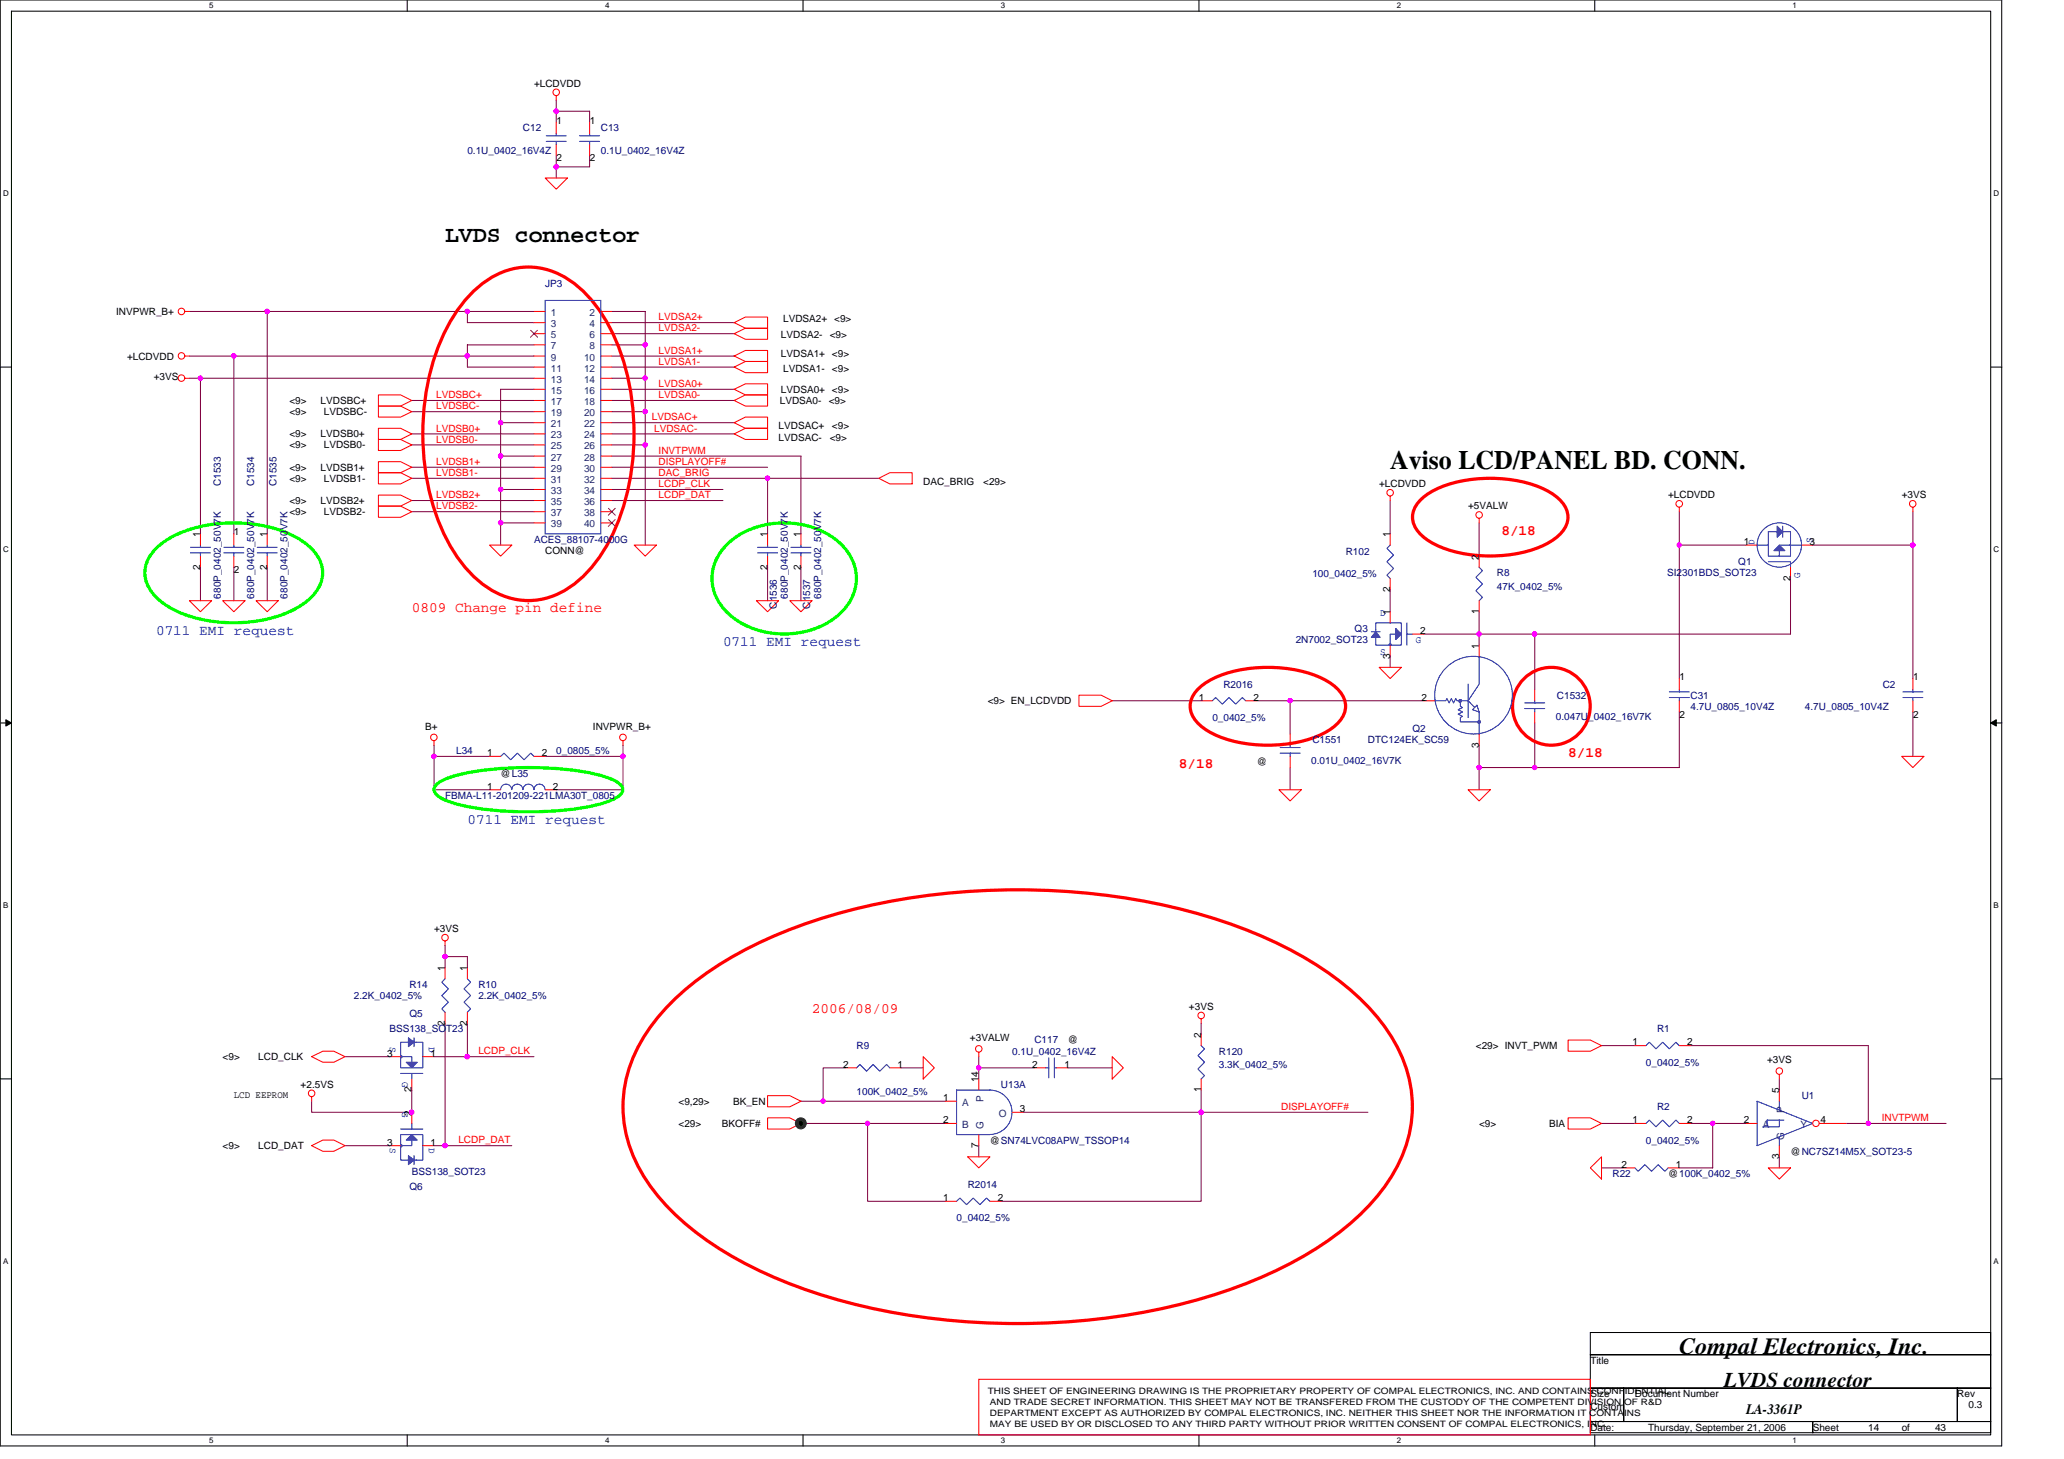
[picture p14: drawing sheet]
<svg xmlns="http://www.w3.org/2000/svg" width="297mm" height="210mm" viewBox="0 0 297 210" stroke-linecap="round" stroke-linejoin="round" font-family="sans-serif">
<defs><g id="words">
<text font-size="3.8" x="200.1" y="67.5">Aviso LCD/PANEL BD. CONN.</text>
<g font-size="3.3">
<text x="64" y="34.8">LVDS connector</text>
<text x="241.7" y="194.7">Compal Electronics, Inc.</text>
</g>
<text font-size="3" x="248.1" y="199.6">LVDS connector</text>
<g font-size="2.1" fill="#f00">
<text x="216.1" y="77">8/18</text>
<text x="59.3" y="88.1">0809 Change pin define</text>
<text x="169.7" y="110.6">8/18</text>
<text x="225.7" y="109">8/18</text>
<text x="116.9" y="145.7">2006/08/09</text>
</g>
<g font-size="2.1" fill="#00f">
<text x="22.5" y="91.3">0711 EMI request</text>
<text x="104.1" y="92.9">0711 EMI request</text>
<text x="67.3" y="118.5">0711 EMI request</text>
</g>
<text font-size="2.1" x="251.3" y="203.5">LA-3361P</text>
<g font-size="1.4">
<text x="76.9" y="12.5">+LCDVDD</text>
<text x="80.1" y="17.8">1</text>
<text x="84.9" y="17.8">1</text>
<text x="80.1" y="23.2">2</text>
<text x="84.9" y="23.2">2</text>
<text x="16.7" y="45.3">INVPWR_B+</text>
<text x="112.7" y="46.3">LVDSA2+ &lt;9&gt;</text>
<text x="18.3" y="51.9">+LCDVDD</text>
<text x="112.4" y="48.7">LVDSA2-</text>
<text x="112.4" y="51.4">LVDSA1+ &lt;9&gt;</text>
<text x="112.7" y="53.5">LVDSA1-</text>
<text x="119.4" y="48.7">&lt;9&gt;</text>
<text x="119.7" y="53.5">&lt;9&gt;</text>
<text x="22.1" y="54.7">+3VS</text>
<text x="41.7" y="58.1">&lt;9&gt;</text>
<text x="41.7" y="59.7">&lt;9&gt;</text>
<text x="46.1" y="58.1">LVDSBC+</text>
<text x="46.6" y="59.7">LVDSBC-</text>
<text x="112.2" y="58.1">LVDSA0-</text>
<text x="112.4" y="56.5">LVDSA0+ &lt;9&gt;</text>
<text x="119.3" y="58.1">&lt;9&gt;</text>
<text x="41.7" y="62.9">&lt;9&gt;</text>
<text x="41.7" y="64.5">&lt;9&gt;</text>
<text x="46.1" y="62.9">LVDSB0+</text>
<text x="46.6" y="64.5">LVDSB0-</text>
<text x="112.1" y="63.4">LVDSAC-</text>
<text x="112.1" y="61.8">LVDSAC+</text>
<text x="119.4" y="63.4">&lt;9&gt;</text>
<text x="119.7" y="61.8">&lt;9&gt;</text>
<text x="41.7" y="67.7">&lt;9&gt;</text>
<text x="41.7" y="69.3">&lt;9&gt;</text>
<text x="46.1" y="67.7">LVDSB1+</text>
<text x="46.6" y="69.3">LVDSB1-</text>
<text x="132.9" y="69.8">DAC_BRIG</text>
<text x="141.5" y="69.8">&lt;29&gt;</text>
<text x="198.5" y="70.1">+LCDVDD</text>
<text x="240.1" y="71.7">+LCDVDD</text>
<text x="273.7" y="71.7">+3VS</text>
<text x="28.8" y="77.3" transform="rotate(-90 28.8 77.3)">1</text>
<text x="33.7" y="77">1</text>
<text x="38.4" y="77.3" transform="rotate(-90 38.4 77.3)">1</text>
<text x="41.7" y="72.5">&lt;9&gt;</text>
<text x="41.7" y="74.1">&lt;9&gt;</text>
<text x="46.1" y="72.5">LVDSB2+</text>
<text x="46.6" y="74.1">LVDSB2-</text>
<text x="110.4" y="77.3" transform="rotate(-90 110.4 77.3)">1</text>
<text x="115.2" y="77.3" transform="rotate(-90 115.2 77.3)">1</text>
<text x="200" y="77.3" transform="rotate(-90 200 77.3)">1</text>
<text x="211.3" y="73.3">+5VALW</text>
<text x="28.8" y="81.9" transform="rotate(-90 28.8 81.9)">2</text>
<text x="33.7" y="82.4">2</text>
<text x="38.4" y="81.9" transform="rotate(-90 38.4 81.9)">2</text>
<text x="78.5" y="79.7">CONN@</text>
<text x="110.4" y="81.9" transform="rotate(-90 110.4 81.9)">2</text>
<text x="115.2" y="81.9" transform="rotate(-90 115.2 81.9)">2</text>
<text x="212.8" y="80.5" transform="rotate(-90 212.8 80.5)">2</text>
<text x="250.9" y="78.4">1</text>
<text x="257.7" y="83.5" transform="rotate(-90 257.7 83.5)">2</text>
<text x="260.4" y="78.4">3</text>
<text x="200" y="88.5" transform="rotate(-90 200 88.5)">1</text>
<text x="200" y="85.2" transform="rotate(-90 200 85.2)">2</text>
<text x="212.8" y="88.3" transform="rotate(-90 212.8 88.3)">1</text>
<text x="200" y="94.7" transform="rotate(-90 200 94.7)">3</text>
<text x="204.4" y="91.2">2</text>
<text x="212.8" y="93.3" transform="rotate(-90 212.8 93.3)">1</text>
<text x="142.2" y="101.3">&lt;9&gt; EN_LCDVDD</text>
<text x="172.5" y="100.8">1</text>
<text x="180.4" y="100.8">2</text>
<text x="204.6" y="100.8">2</text>
<text x="241.7" y="97.8">1</text>
<text x="275.3" y="97.8">1</text>
<text x="61.2" y="105">B+</text>
<text x="85.3" y="105">INVPWR_B+</text>
<text x="212.8" y="107.5" transform="rotate(-90 212.8 107.5)">3</text>
<text x="241.7" y="103.2">2</text>
<text x="275.3" y="103.2">2</text>
<text x="70.1" y="113.6">1</text>
<text x="70.1" y="108.8">1</text>
<text x="72" y="111.7">@L35</text>
<text x="78" y="108.8">2</text>
<text x="79.6" y="113.6">2</text>
<text x="180.9" y="110.1">@</text>
<text x="62.5" y="134.1">+3VS</text>
<text x="64" y="139.7" transform="rotate(-90 64 139.7)">1</text>
<text x="67.2" y="139.7" transform="rotate(-90 67.2 139.7)">1</text>
<text x="64" y="147.6" transform="rotate(-90 64 147.6)">2</text>
<text x="67.2" y="147.6" transform="rotate(-90 67.2 147.6)">2</text>
<text x="139.6" y="149.8">+3VALW</text>
<text x="171.1" y="145.3">+3VS</text>
<text x="172.8" y="149.3" transform="rotate(-90 172.8 149.3)">2</text>
<text x="32" y="152.5">&lt;9&gt;</text>
<text x="37.2" y="152.5">LCD_CLK</text>
<text x="55.7" y="152">3</text>
<text x="62" y="152">1</text>
<text x="121.3" y="153.6">2</text>
<text x="129.2" y="153.6">1</text>
<text x="140.8" y="155.7" transform="rotate(-90 140.8 155.7)">14</text>
<text x="148.5" y="153.6">2</text>
<text x="153.2" y="153.6">1</text>
<text x="153.7" y="150.1">@</text>
<text x="212.4" y="150.9">&lt;29&gt; INVT_PWM</text>
<text x="234.9" y="150.4">1</text>
<text x="242.8" y="150.4">2</text>
<text x="254.3" y="153">+3VS</text>
<text x="33.7" y="158">LCD EEPROM</text>
<text x="43.3" y="156.5">+2.5VS</text>
<text x="59.2" y="160.5" transform="rotate(-90 59.2 160.5)">2</text>
<text x="59.2" y="157.2" transform="rotate(-90 59.2 157.2)">2</text>
<text x="97.7" y="158.9">&lt;9,29&gt;</text>
<text x="105.5" y="158.9">BK_EN</text>
<text x="135.7" y="158.4">1</text>
<text x="135.7" y="161.6">2</text>
<text x="146.8" y="160">3</text>
<text x="172.8" y="157.2" transform="rotate(-90 172.8 157.2)">1</text>
<text x="234.9" y="161.6">1</text>
<text x="242.8" y="161.6">2</text>
<text x="250.9" y="161.6">2</text>
<text x="256" y="157.3" transform="rotate(-90 256 157.3)">5</text>
<text x="262" y="161.6">4</text>
<text x="32" y="165.3">&lt;9&gt;</text>
<text x="37.2" y="165.3">LCD_DAT</text>
<text x="55.7" y="164.8">3</text>
<text x="62" y="164.8">1</text>
<text x="97.7" y="162.1">&lt;29&gt;</text>
<text x="103.9" y="162.1">BKOFF#</text>
<text x="140.8" y="165.2" transform="rotate(-90 140.8 165.2)">7</text>
<text x="142.5" y="164.5">@SN74LVC08APW_TSSOP14</text>
<text x="212.9" y="162.1">&lt;9&gt;</text>
<text x="222.9" y="162.1">BIA</text>
<text x="233.4" y="168">2</text>
<text x="241.2" y="168">1</text>
<text x="256" y="166.8" transform="rotate(-90 256 166.8)">3</text>
<text x="257.7" y="166.1">@NC7SZ14M5X_SOT23-5</text>
<text x="135.7" y="172.8">1</text>
<text x="143.6" y="172.8">2</text>
<text x="240.1" y="169.3">@100K_0402_5%</text>
<text x="228.9" y="196.2">Title</text>
<text x="228.9" y="201">Size</text>
<text x="228.9" y="202.9">Custom</text>
<text x="235.3" y="201">Document Number</text>
<text x="281.7" y="201">Rev</text>
<text x="283.3" y="202.6">0.3</text>
<text x="228.9" y="205.8">Date:</text>
<text x="237.2" y="205.8">Thursday, September 21, 2006</text>
<text x="260.9" y="205.8">Sheet</text>
<text x="268.9" y="205.8">14</text>
<text x="273.7" y="205.8">of</text>
<text x="278.5" y="205.8">43</text>
</g>
<g font-size="1.4" fill="#000080">
<text x="67.3" y="22.1">0.1U_0402_16V4Z</text>
<text x="75.3" y="18.9">C12</text>
<text x="86.5" y="18.9">C13</text>
<text x="86.5" y="22.1">0.1U_0402_16V4Z</text>
<text x="78.5" y="41.3">JP3</text>
<text x="31.8" y="69.9" transform="rotate(-90 31.8 69.9)">C1533</text>
<text x="36.6" y="69.9" transform="rotate(-90 36.6 69.9)">C1534</text>
<text x="39.8" y="69.9" transform="rotate(-90 39.8 69.9)">C1535</text>
<text x="76.9" y="78.1">ACES_88107-4000G</text>
<text x="188.9" y="83.1">100_0402_5%</text>
<text x="193.7" y="79.9">R102</text>
<text x="215.4" y="82.9">R8</text>
<text x="239.9" y="82.9">SI2301BDS_SOT23</text>
<text x="250.2" y="81.3">Q1</text>
<text x="31.8" y="86.1" transform="rotate(-90 31.8 86.1)">680P_0402_50V7K</text>
<text x="36.6" y="86.1" transform="rotate(-90 36.6 86.1)">680P_0402_50V7K</text>
<text x="41.4" y="86.1" transform="rotate(-90 41.4 86.1)">680P_0402_50V7K</text>
<text x="111.8" y="87.5" transform="rotate(-90 111.8 87.5)">C1536</text>
<text x="113.4" y="86.1" transform="rotate(-90 113.4 86.1)">680P_0402_50V7K</text>
<text x="116.6" y="87.5" transform="rotate(-90 116.6 87.5)">C1537</text>
<text x="118.2" y="86.1" transform="rotate(-90 118.2 86.1)">680P_0402_50V7K</text>
<text x="215.4" y="84.8">47K_0402_5%</text>
<text x="186.5" y="92.5">2N7002_SOT23</text>
<text x="194.9" y="90.9">Q3</text>
<text x="176.1" y="98.9">R2016</text>
<text x="224.1" y="100.5">C1532</text>
<text x="243.3" y="100.5">C31</text>
<text x="271" y="98.9">C2</text>
<text x="174.5" y="103.7">0_0402_5%</text>
<text x="188.9" y="106.9">C1551</text>
<text x="196.9" y="106.9">DTC124EK_SC59</text>
<text x="203.3" y="105.3">Q2</text>
<text x="223.9" y="103.5">0.047U_0402_16V7K</text>
<text x="243.3" y="102.1">4.7U_0805_10V4Z</text>
<text x="259.8" y="102.1">4.7U_0805_10V4Z</text>
<text x="65.7" y="108.5">L34</text>
<text x="80" y="108.5">0_0805_5%</text>
<text x="188.7" y="110">0.01U_0402_16V7K</text>
<text x="64" y="114.9">FBMA-L11-201209-221LMA30T_0805</text>
<text x="50.9" y="143.7">2.2K_0402_5%</text>
<text x="58.9" y="142.1">R14</text>
<text x="68.9" y="142.1">R10</text>
<text x="68.9" y="143.7">2.2K_0402_5%</text>
<text x="56" y="148.5">BSS138_SOT23</text>
<text x="58.9" y="146.3">Q5</text>
<text x="238.5" y="148.5">R1</text>
<text x="123.3" y="150.9">R9</text>
<text x="145.7" y="151.7">0.1U_0402_16V4Z</text>
<text x="148.9" y="150.1">C117</text>
<text x="175.4" y="151.7">R120</text>
<text x="175.4" y="153.6">3.3K_0402_5%</text>
<text x="236.9" y="153.3">0_0402_5%</text>
<text x="123.3" y="157.5">100K_0402_5%</text>
<text x="144.1" y="156.5">U13A</text>
<text x="238.5" y="159.7">R2</text>
<text x="259.3" y="158.1">U1</text>
<text x="236.9" y="164.5">0_0402_5%</text>
<text x="58.9" y="171.2">Q6</text>
<text x="59.3" y="169">BSS138_SOT23</text>
<text x="139.3" y="170.9">R2014</text>
<text x="232.1" y="169.3">R22</text>
<text x="137.7" y="175.7">0_0402_5%</text>
</g>
<g font-size="1.4" fill="#004080">
<text x="79.3" y="45.5">1</text>
<text x="79.3" y="47.1">3</text>
<text x="84.9" y="45.5">2</text>
<text x="84.9" y="47.1">4</text>
<text x="79.3" y="48.7">5</text>
<text x="79.3" y="50.3">7</text>
<text x="79.3" y="51.9">9</text>
<text x="79.3" y="53.5">11</text>
<text x="84" y="51.9">10</text>
<text x="84" y="53.5">12</text>
<text x="84.9" y="48.7">6</text>
<text x="84.9" y="50.3">8</text>
<text x="79.3" y="55.1">13</text>
<text x="79.3" y="56.7">15</text>
<text x="79.3" y="58.3">17</text>
<text x="79.3" y="59.9">19</text>
<text x="84" y="55.1">14</text>
<text x="84" y="56.7">16</text>
<text x="84" y="58.3">18</text>
<text x="84" y="59.9">20</text>
<text x="79.3" y="61.5">21</text>
<text x="79.3" y="63.1">23</text>
<text x="79.3" y="64.7">25</text>
<text x="84" y="61.5">22</text>
<text x="84" y="63.1">24</text>
<text x="84" y="64.7">26</text>
<text x="79.3" y="66.3">27</text>
<text x="79.3" y="67.9">29</text>
<text x="79.3" y="69.5">31</text>
<text x="79.3" y="71.1">33</text>
<text x="84" y="66.3">28</text>
<text x="84" y="67.9">30</text>
<text x="84" y="69.5">32</text>
<text x="84" y="71.1">34</text>
<text x="79.3" y="72.7">35</text>
<text x="79.3" y="74.3">37</text>
<text x="79.3" y="75.9">39</text>
<text x="84" y="72.7">36</text>
<text x="84" y="74.3">38</text>
<text x="84" y="75.9">40</text>
<text x="138.5" y="159.1">A</text>
<text x="141.5" y="158.6" transform="rotate(-90 141.5 158.6)">P</text>
<text x="143.7" y="160.7">O</text>
<text x="256.7" y="160.2" transform="rotate(-90 256.7 160.2)">P</text>
<text x="138.5" y="162.3">B</text>
<text x="141.5" y="162.4" transform="rotate(-90 141.5 162.4)">G</text>
<text x="253.7" y="162.3">A</text>
<text x="256.7" y="164" transform="rotate(-90 256.7 164)">G</text>
<text x="259.1" y="162.3">Y</text>
</g>
<g font-size="1.4" fill="#f00">
<text x="94.8" y="47.7">LVDSA2-</text>
<text x="94.8" y="46.1">LVDSA2+</text>
<text x="94.8" y="52.5">LVDSA1-</text>
<text x="94.8" y="50.9">LVDSA1+</text>
<text x="62.8" y="58.9">LVDSBC-</text>
<text x="62.8" y="57.3">LVDSBC+</text>
<text x="94.8" y="57.3">LVDSA0-</text>
<text x="94.8" y="55.7">LVDSA0+</text>
<text x="62.8" y="63.7">LVDSB0-</text>
<text x="62.8" y="62.1">LVDSB0+</text>
<text x="93.8" y="60.5">LVDSAC+</text>
<text x="94.1" y="62.1">LVDSAC-</text>
<text x="94.8" y="65.3">INVTPWM</text>
<text x="62.8" y="68.5">LVDSB1-</text>
<text x="62.8" y="66.9">LVDSB1+</text>
<text x="62.8" y="71.7">LVDSB2+</text>
<text x="94.8" y="70.1">LCDP_CLK</text>
<text x="94.8" y="71.7">LCDP_DAT</text>
<text x="94.8" y="66.9">DISPLAYOFF#</text>
<text x="94.8" y="68.5">DAC_BRIG</text>
<text x="62.8" y="73.3">LVDSB2-</text>
<text x="68.9" y="151.7">LCDP_CLK</text>
<text x="184.4" y="159.7">DISPLAYOFF#</text>
<text x="270.8" y="161.3">INVTPWM</text>
<text x="66" y="164.5">LCDP_DAT</text>
</g>
<g font-size="1.4" fill="#00f">
<text x="252.5" y="78.4" transform="rotate(-90 252.5 78.4)">D</text>
<text x="259.1" y="83.2" transform="rotate(-90 259.1 83.2)">G</text>
<text x="260.8" y="78.1" transform="rotate(-90 260.8 78.1)">S</text>
<text x="198.6" y="88.7">D</text>
<text x="198.6" y="94.3">S</text>
<text x="203.7" y="92.5">G</text>
<text x="56.1" y="150.6" transform="rotate(90 56.1 150.6)">S</text>
<text x="57.9" y="155.7" transform="rotate(90 57.9 155.7)">G</text>
<text x="61.7" y="150.6" transform="rotate(90 61.7 150.6)">D</text>
<text x="57.9" y="160" transform="rotate(90 57.9 160)">G</text>
<text x="56.1" y="165.1" transform="rotate(90 56.1 165.1)">S</text>
<text x="61.7" y="165.1" transform="rotate(90 61.7 165.1)">D</text>
</g>
<g font-size="1.3">
<text x="142.2" y="200.5">THIS SHEET OF ENGINEERING DRAWING IS THE PROPRIETARY PROPERTY OF COMPAL ELECTRONICS, INC. AND CONTAINS CONFIDENTIAL</text>
<text x="142.5" y="202.1">AND TRADE SECRET INFORMATION. THIS SHEET MAY NOT BE TRANSFERED FROM THE CUSTODY OF THE COMPETENT DIVISION OF R&amp;D</text>
<text x="142.5" y="203.7">DEPARTMENT EXCEPT AS AUTHORIZED BY COMPAL ELECTRONICS, INC. NEITHER THIS SHEET NOR THE INFORMATION IT CONTAINS</text>
<text x="142.5" y="205.3">MAY BE USED BY OR DISCLOSED TO ANY THIRD PARTY WITHOUT PRIOR WRITTEN CONSENT OF COMPAL ELECTRONICS, INC.</text>
</g>
<g font-size="1.1">
<text x="30.1" y="1.2">5</text>
<text x="87.1" y="1.2">4</text>
<text x="144" y="1.2">3</text>
<text x="201" y="1.2">2</text>
<text x="258" y="1.2">1</text>
<text x=".4" y="28.2">D</text>
<text x="286.9" y="28.2">D</text>
<text x=".4" y="79.4">C</text>
<text x="286.9" y="79.4">C</text>
<text x=".4" y="130.6">B</text>
<text x="286.9" y="130.6">B</text>
<text x=".4" y="181.8">A</text>
<text x="286.9" y="181.8">A</text>
<text x="30.1" y="207.6">5</text>
<text x="87.1" y="207.6">4</text>
<text x="144" y="207.6">3</text>
<text x="201" y="207.6">2</text>
<text x="258" y="207.6">1</text>
</g>
</g></defs>
<path d="M0 0h288.1v208h-288.1zM1.6 1.6h284.9v204.8h-284.9z" fill="none" stroke="#000" stroke-width=".15"/>
<g fill="#fff">
<path d="M30.1 .2h.6v1.2h-.6z"/>
<path d="M30.1 206.6h.6v1.3h-.6z"/>
</g>
<path d="M58.6 0v1.6M58.6 206.4v1.6" fill="none" stroke="#000" stroke-width=".15"/>
<g fill="#fff">
<path d="M87.1 .2h.6v1.2h-.6z"/>
<path d="M87.1 206.6h.6v1.3h-.6z"/>
</g>
<path d="M115.6 0v1.6M115.6 206.4v1.6" fill="none" stroke="#000" stroke-width=".15"/>
<g fill="#fff">
<path d="M144 .2h.6v1.2h-.6z"/>
<path d="M144 206.6h.6v1.3h-.6z"/>
</g>
<path d="M172.5 0v1.6M172.5 206.4v1.6" fill="none" stroke="#000" stroke-width=".15"/>
<g fill="#fff">
<path d="M201 .2h.6v1.2h-.6z"/>
<path d="M201 206.6h.6v1.3h-.6z"/>
</g>
<path d="M229.5 0v1.6M229.5 206.4v1.6" fill="none" stroke="#000" stroke-width=".15"/>
<g fill="#fff">
<path d="M258 .2h.6v1.2h-.6z"/>
<path d="M258 206.6h.6v1.3h-.6z"/>
<path d="M.4 27.2h.8v1.3h-.8z"/>
<path d="M286.9 27.2h.8v1.3h-.8z"/>
<path d="M.4 78.4h.8v1.3h-.8z"/>
<path d="M286.9 78.4h.8v1.3h-.8z"/>
</g>
<path d="M0 52.8h1.6M286.5 52.8h1.6" fill="none" stroke="#000" stroke-width=".15"/>
<g fill="#fff">
<path d="M.4 129.6h.8v1.3h-.8z"/>
<path d="M286.9 129.6h.7v1.3h-.7z"/>
</g>
<path d="M0 104h1.6M286.5 104h1.6" fill="none" stroke="#000" stroke-width=".15"/>
<path d="M.8 103.5l.8 .5-.8 .5zM286.5 104l.8-.5v1z" fill="#000" stroke="#000" stroke-width=".14"/>
<g fill="#fff">
<path d="M.4 180.8h.8v1.3h-.8z"/>
<path d="M286.9 180.8h.7v1.3h-.7z"/>
</g>
<path d="M0 155.2h1.6M286.5 155.2h1.6M228.9 191.7h57.6v3.2h-57.6zM228.9 194.9h57.6v4.8h-57.6zM228.9 199.7h4.8v4.8h-4.8zM233.7 199.7h48v4.8h-48zM281.7 199.7h4.8v4.8h-4.8zM228.9 204.5h32v1.6h-32zM260.9 204.5h25.6v1.6h-25.6z" fill="none" stroke="#000" stroke-width=".15"/>
<g fill="none" stroke="#800040" stroke-width=".15">
<path d="M80 16h4.9v1.6M80 14.4v3.2M80 22.4v3.2M84.9 22.4v1.6h-4.9M27.3 44.8h49.6M27.3 51.2h49.6M27.3 54.4h49.6M28.8 54.4v22.4M33.7 51.2v25.6M38.5 44.8v32M59.3 57.6h17.6M59.3 59.2h17.6"/>
<path d="M67.3 44.8v1.6h9.6M76.9 56h-4.9v4.8h4.9M76.9 49.6h-9.6v3.2h9.6M88.1 44.8h4.8v33.6M88.1 51.2h17.6M88.1 54.4h4.8M88.1 56h17.6M88.1 46.4h17.6M88.1 49.6h4.8M88.1 52.8h17.6M88.1 48h17.6M88.1 57.6h17.6"/>
<path d="M88.1 59.2h4.8M59.3 62.4h17.6M59.3 72h17.6M59.3 64h17.6M59.3 68.8h17.6M59.3 67.2h17.6M59.3 73.6h17.6M72 60.8v17.6M72 70.4h4.9M72 75.2h4.9M72 65.6h4.9M88.1 70.4h16"/>
<path d="M88.1 65.6h27.2v11.2M88.1 62.4h17.6M88.1 60.8h17.6M88.1 72h16M88.1 64h4.8M88.1 68.8h38.4M88.1 67.2h22.4M110.5 68.8v8M200.1 72v4.8M212.9 75.2v4.8M241.7 78.4h9.6M241.7 73.6v24"/>
<path d="M260.9 78.4h14.4M275.3 73.6v24M28.8 81.6v4.8M33.7 81.6v4.8M38.5 81.6v4.8M110.5 81.6v4.8M115.3 81.6v4.8M200.1 84.8v3.2M200.1 94.4v1.6M204.9 91.2h16v8M212.9 88v4.8M257.7 83.2v8h-36.8"/>
<path d="M62.5 107.2v6.4h8M62.5 108.8h8M78.5 108.8h11.2v4.8h-9.7M89.7 107.2v1.6M160.1 100.8h12.8M180.9 100.8h24M185.7 100.8v4.8M185.7 110.4v3.2M212.9 107.2v6.4M220.9 104v6.4M241.7 102.4v8h-28.8M275.3 102.4v6.4"/>
<path d="M64 136v3.2M64 137.6h3.3v1.6M49.7 152h6.3M59.3 156.8v3.2h-14.5v-1.6M62.5 152h14.4M64 147.2v17.6M67.3 147.2v4.8M115.3 158.4h20.8M121.7 153.6h-3.2v4.8M129.7 153.6h3.2M140.9 152v3.2M140.9 153.6h8"/>
<path d="M153.7 153.6h6.4M172.9 156.8v16h-28.8M172.9 147.2v1.6M230.5 150.4h4.8M243.3 150.4h25.6v11.2M256.1 155.2v1.6M49.7 164.8h6.3M62.5 164.8h11.2M115.3 161.6h20.8M124.9 161.6v11.2h11.2M140.9 164.8v1.6M147.3 160h49.6"/>
<path d="M230.5 161.6h4.8M230.5 168h3.2M243.3 161.6h8M246.5 161.6v6.4h-4.8M256.1 166.4v1.6M265.7 161.6h14.4"/>
</g>
<g fill="#f0f" stroke="#f0f" stroke-width=".15">
<circle cx="59.2" cy="160" r=".32"/>
<circle cx="220.9" cy="91.2" r=".32"/>
<circle cx="62.4" cy="108.8" r=".31"/>
<circle cx="80" cy="24" r=".32"/>
<circle cx="246.5" cy="161.6" r=".31"/>
<circle cx="80" cy="16" r=".32"/>
<circle cx="67.2" cy="152" r=".32"/>
<circle cx="241.7" cy="78.4" r=".31"/>
<circle cx="64.1" cy="164.8" r=".31"/>
<circle cx="89.6" cy="108.8" r=".31"/>
<circle cx="275.3" cy="78.4" r=".31"/>
<circle cx="64.1" cy="137.6" r=".31"/>
<circle cx="212.9" cy="91.2" r=".32"/>
<circle cx="220.9" cy="110.4" r=".31"/>
<circle cx="212.9" cy="110.4" r=".31"/>
<circle cx="268.9" cy="161.6" r=".31"/>
<circle cx="172.8" cy="160" r=".32"/>
<circle cx="38.4" cy="44.8" r=".31"/>
<circle cx="28.8" cy="54.4" r=".31"/>
<circle cx="72.1" cy="65.6" r=".31"/>
<circle cx="72.1" cy="70.4" r=".31"/>
<circle cx="72" cy="75.2" r=".32"/>
<circle cx="67.2" cy="44.8" r=".31"/>
<circle cx="67.2" cy="51.2" r=".32"/>
<circle cx="33.6" cy="51.2" r=".32"/>
<circle cx="72.1" cy="60.8" r=".31"/>
<circle cx="140.8" cy="153.6" r=".31"/>
<circle cx="124.8" cy="161.6" r=".31"/>
<circle cx="92.8" cy="49.6" r=".31"/>
<circle cx="92.8" cy="54.4" r=".31"/>
<circle cx="92.8" cy="64" r=".32"/>
<circle cx="110.5" cy="68.8" r=".31"/>
<circle cx="92.8" cy="59.2" r=".32"/>
<circle cx="118.5" cy="158.4" r=".31"/>
<circle cx="185.7" cy="100.8" r=".31"/>
</g>
<g fill="none" stroke="#f00" stroke-width=".15">
<path d="M80 13.8v.6M80 17.6v1.6M84.9 17.6v1.6M78.5 25.6h3.2l-1.7 1.6zM80 20.8v1.6M84.9 20.8v1.6M26.6 54.4h.7M26.6 44.8h.7M26.6 51.2h.7M54.5 56.8h3.2l1.6 .8-1.6 .8h-3.2zM54.5 58.4h3.2l1.6 .8-1.6 .8h-3.2zM105.7 48l1.6-.8h3.2v1.6h-3.2z"/>
<path d="M105.7 56l1.6-.8h3.2v1.6h-3.2zM105.7 57.6l1.6-.8h3.2v1.6h-3.2zM105.7 52.8l1.6-.8h3.2v1.6h-3.2zM105.7 51.2l1.6-.8h3.2v1.6h-3.2zM105.7 46.4l1.6-.8h3.2v1.6h-3.2zM54.5 61.6h3.2l1.6 .8-1.6 .8h-3.2zM54.5 63.2h3.2l1.6 .8-1.6 .8h-3.2zM54.5 66.4h3.2l1.6 .8-1.6 .8h-3.2zM54.5 68h3.2l1.6 .8-1.6 .8h-3.2zM54.5 71.2h3.2l1.6 .8-1.6 .8h-3.2zM54.5 72.8h3.2l1.6 .8-1.6 .8h-3.2zM70.5 78.4h3.2l-1.7 1.6z"/>
<path d="M91.3 78.4h3.2l-1.6 1.6zM105.7 62.4l1.6-.8h3.2v1.6h-3.2zM105.7 60.8l1.6-.8h3.2v1.6h-3.2zM126.5 68.8l1.6-.8h3.2v1.6h-3.2zM200.1 71.4v.6M200.1 76.8v1.6M212.9 74.6v.6M241.7 73v.6M251.3 78.4h1.6M259.3 78.4h1.6M275.3 73v.6M27.3 86.4h3.2l-1.7 1.6z"/>
<path d="M32 86.4h3.3l-1.6 1.6zM36.8 86.4h3.2l-1.5 1.6zM108.9 86.4h3.2l-1.6 1.6zM113.7 86.4h3.2l-1.6 1.6zM198.5 96h3.2l-1.6 1.6zM200.1 83.2v1.6M220.9 99.2v1.6M257.7 81.6v1.6M62.5 106.6v.6M70.5 113.6h1.5M78.5 113.6h1.5M89.7 106.6v.6"/>
<path d="M155.3 100h3.2l1.6 .8-1.6 .8h-3.2zM184.1 113.6h3.2l-1.6 1.6zM185.7 105.6v1.6M185.7 108.8v1.6M211.3 113.6h3.2l-1.6 1.6zM220.9 102.4v1.6M273.7 108.8h3.2l-1.6 1.6zM64 135.4v.6M64 139.2v1.6M44.8 152l1.7-.8h1.5l1.7 .8-1.7 .8h-1.5zM44.8 157.8v.6M64 145.6v1.6"/>
<path d="M110.5 157.6h3.2l1.6 .8-1.6 .8h-3.2zM132.9 152l1.6 1.6-1.6 1.6zM140.9 151.4v.6M148.9 153.6h1.6M152.1 153.6h1.6M160.1 152l1.6 1.6-1.6 1.6zM172.9 146.6v.6M225.7 149.6h3.2l1.6 .8-1.6 .8h-3.2zM235.3 150.4h1.6M241.7 150.4h1.6M256.1 154.6v.6M44.8 164.8l1.7-.8h1.5l1.7 .8-1.7 .8h-1.5z"/>
<path d="M110.5 160.8h3.2l1.6 .8-1.6 .8h-3.2zM139.3 166.4h3.2l-1.6 1.6zM225.7 160.8h3.2l1.6 .8-1.6 .8h-3.2zM228.9 168l1.6-1.6v3.2zM235.3 161.6h1.6M241.7 161.6h1.6M251.3 161.6h1.6M254.5 168h3.2l-1.6 1.6zM256.1 164.8v1.6M140.9 198.4h88v8h-88z"/>
<circle cx="80" cy="13.3" r=".47"/>
<circle cx="26.1" cy="51.2" r=".47"/>
<circle cx="26.1" cy="54.4" r=".47"/>
<circle cx="26.1" cy="44.8" r=".47"/>
<circle cx="200.1" cy="70.9" r=".47"/>
<circle cx="212.9" cy="74.1" r=".47"/>
<circle cx="241.7" cy="72.5" r=".48"/>
<circle cx="275.3" cy="72.5" r=".47"/>
<circle cx="62.4" cy="106.1" r=".47"/>
<circle cx="89.7" cy="106.1" r=".47"/>
<circle cx="64" cy="134.9" r=".47"/>
<circle cx="44.8" cy="157.3" r=".47"/>
<circle cx="140.9" cy="150.9" r=".47"/>
<circle cx="172.9" cy="146.1" r=".47"/>
<circle cx="256.1" cy="154.1" r=".47"/>
</g>
<circle cx="115.2" cy="161.6" r=".79" fill="#008000" stroke="#008000" stroke-width=".15"/>
<circle cx="115.2" cy="161.6" r=".39" fill="#000" stroke="#008000" stroke-width=".15"/>
<path d="M22.3 79a15.1 15.1 0 0 1 9.7-3.7 19.1 19.1 0 0 1 11.2 2.3 5.9 5.9 0 0 1 3.2 4.8 5.9 5.9 0 0 1-3.2 4.8 20.2 20.2 0 0 1-15.6 1.6 10.9 10.9 0 0 1-5.9-3.8 4.5 4.5 0 0 1 .6-6zM104.3 78.6a12.2 12.2 0 0 1 12.3-2.8 9.1 9.1 0 0 1 6.3 5.4 6.7 6.7 0 0 1-2.3 7.3 12.6 12.6 0 0 1-15.5 0 6.6 6.6 0 0 1-.8-9.9zM62.9 112.8a14 14 0 0 1 6.3-1.9 51.1 51.1 0 0 1 16.5 .5 9 9 0 0 1 3.5 1.4 .98 .98 0 0 1 0 1.6 14.1 14.1 0 0 1-6.3 2 50.6 50.6 0 0 1-16.5-.5 8.9 8.9 0 0 1-3.5-1.5 .98 .98 0 0 1 0-1.6z" fill="none" stroke="#0f0" stroke-width=".47"/>
<g fill="none" stroke="#f00" stroke-width=".47">
<path d="M68.4 41.7a10.6 10.6 0 0 1 11.7-2.4 17.6 17.6 0 0 1 8.4 9.3 35.8 35.8 0 0 1 0 27.6 17.6 17.6 0 0 1-8.4 9.3 10.3 10.3 0 0 1-10.6-1.4 22.1 22.1 0 0 1-7.2-11.4 36.1 36.1 0 0 1 1.3-24.1 21.4 21.4 0 0 1 4.8-6.9zM204.2 72.2a10.8 10.8 0 0 1 5.9-2.9 20.3 20.3 0 0 1 12.3 1.1 5.9 5.9 0 0 1 3.2 3.2 3.4 3.4 0 0 1-1.5 3.6 15.6 15.6 0 0 1-9.6 2.8 15.5 15.5 0 0 1-9.7-2.8 3.3 3.3 0 0 1-.6-5zM172.2 99.4a10.8 10.8 0 0 1 5.9-2.9 20.3 20.3 0 0 1 12.3 1.1 5.9 5.9 0 0 1 3.1 3.2 3.4 3.4 0 0 1-1.4 3.6 15.5 15.5 0 0 1-9.6 2.8 15.5 15.5 0 0 1-9.7-2.8 3.3 3.3 0 0 1-.6-5zM97.4 143.5a54 54 0 0 1 20.4-11.2 98.7 98.7 0 0 1 57.3 0 54.1 54.1 0 0 1 20.4 11.2 23.9 23.9 0 0 1 7.2 11.5 18.9 18.9 0 0 1-3.9 16.4 40.3 40.3 0 0 1-14.8 11.2 85.7 85.7 0 0 1-33.7 7.7 93.9 93.9 0 0 1-35.6-5.2 52.3 52.3 0 0 1-17.3-10.1 23.9 23.9 0 0 1-7.2-11.6 18.9 18.9 0 0 1 3.9-16.3l1.6-1.9z"/>
<circle cx="223.3" cy="101.6" r="5.6"/>
</g>
<g fill="none" stroke="#00f" stroke-width=".15">
<path d="M78.6 19.5h2.9M80 19.2v.3M83.4 19.5h2.9M84.9 19.2v.3M78.6 20.3h2.9M80 20.3v.5M83.4 20.3h2.9M84.9 20.3v.5M200.1 78.4l-.5 .5 1 1-1 .9 1 1-1 .9 .5 .5M252.9 78.4h1.6M254.5 78.4v1.6h3.2v-1.6h-1.6M255.8 76.5h-1.3v1.9"/>
<path d="M256.1 79.2v.8M256.6 75.7v1.6M256.6 76.5h1.1v1.9M257.5 78.4h1.8M254.5 80.8h3.2v.8M72 113.6a.79 .79 0 0 1 .8-.8 .79 .79 0 0 1 .8 .8 .8 .8 0 0 1 .8-.8 .8 .8 0 0 1 .8 .8M75.3 113.6a.78 .78 0 0 1 .7-.8 .78 .78 0 0 1 .8 .8M76.9 113.6a.79 .79 0 0 1 .7-.8 .79 .79 0 0 1 .8 .8M184.2 108.4h2.9M184.2 107.5h2.9M185.7 107.2v.3M185.7 108.4v.4"/>
<path d="M219.4 101.9h2.9M219.4 101.1h2.9M220.9 100.8v.3M220.9 101.9v.5M64 140.8l-.4 .5 .9 1-.9 .9 .9 1-.9 .9 .4 .5M150.5 153.6h.4M150.9 152.2v2.9M151.7 153.6h.4M151.7 152.2v2.9M236.9 150.4l.5-.5 .9 1 1-1 .9 1 1-1 .5 .5M252.9 158.4l8 3.2-8 3.2zM256.1 158.4v1.3"/>
<path d="M236.9 161.6l.5-.5 .9 1 1-1 .9 1 1-1 .5 .5M256.1 161.1v1h-2.4M256.1 163.6v1.2M256.7 161.1h-2.4v.8"/>
<circle cx="256.1" cy="78.4" r="3.2"/>
</g>
<g fill="#00f" stroke="#00f" stroke-width=".15">
<path d="M256.1 78.4l.8 .8h-1.6z" fill-rule="evenodd"/>
<path d="M255.8 75.7l.8 .8-.8 .8z" fill-rule="evenodd"/>
</g>
<circle cx="261.3" cy="161.6" r=".46" fill="#fff" stroke="#f00" stroke-width=".15"/>
<g fill="none" stroke="#f00" stroke-width=".15">
<path d="M76.9 44.8h1.6M76.9 46.4h1.6M76.9 48h1.6M76.9 49.6h1.6M76.9 51.2h1.6M76.9 52.8h1.6M76.9 54.4h1.6M76.9 56h1.6M76.9 57.6h1.6M76.9 59.2h1.6M86.5 44.8h1.6M86.5 46.4h1.6"/>
<path d="M86.5 48h1.6M86.5 49.6h1.6M86.5 51.2h1.6M86.5 52.8h1.6M86.5 54.4h1.6M86.5 56h1.6M86.5 57.6h1.6M86.5 59.2h1.6M28.8 76.8v1.6M33.7 76.8v1.6M38.5 76.8v1.6M76.9 60.8h1.6"/>
<path d="M76.9 62.4h1.6M76.9 64h1.6M76.9 65.6h1.6M76.9 67.2h1.6M76.9 68.8h1.6M76.9 70.4h1.6M76.9 72h1.6M76.9 73.6h1.6M76.9 75.2h1.6M86.5 60.8h1.6M86.5 62.4h1.6M86.5 64h1.6"/>
<path d="M86.5 65.6h1.6M86.5 67.2h1.6M86.5 68.8h1.6M86.5 70.4h1.6M86.5 72h1.6M86.5 73.6h1.6M86.5 75.2h1.6M110.5 76.8v1.6M115.3 76.8v1.6M28.8 80v1.6M33.7 80v1.6M38.5 80v1.6"/>
<path d="M110.5 80v1.6M115.3 80v1.6M200.1 88v1.6M200.1 92.8v1.6M203.3 91.2h1.6M212.9 80v1.6M212.9 86.4v1.6M212.9 92.8v1.6M241.7 97.6v1.6M275.3 97.6v1.6M70.5 108.8h1.5M76.9 108.8h1.6"/>
<path d="M172.9 100.8h1.6M179.3 100.8h1.6M204.9 100.8h1.6M212.9 105.6v1.6M241.7 100.8v1.6M275.3 100.8v1.6M67.3 139.2v1.6M56 152h1.7M59.3 155.2v1.6M60.9 152h1.6M67.3 145.6v1.6M121.7 153.6h1.6"/>
<path d="M128.1 153.6h1.6M136.1 158.4h1.6M140.9 155.2v1.6M172.9 148.8v1.6M172.9 155.2v1.6M256.1 156.8v1.6M56 164.8h1.7M59.3 160v1.6M60.9 164.8h1.6M136.1 161.6h1.6M136.1 172.8h1.6M140.9 163.2v1.6"/>
<path d="M142.5 172.8h1.6M145.7 160h1.6M233.7 168h1.6M240.1 168h1.6M261.8 161.6h3.9"/>
</g>
<g fill="none" stroke="#00f" stroke-width=".15">
<path d="M78.5 43.2h8v33.6h-8zM27.4 79.5h2.9M27.4 78.7h2.9M28.8 78.4v.3M28.8 79.5v.5M32.2 79.5h2.9M32.2 78.7h2.9M33.7 78.4v.3M33.7 79.5v.5M37 79.5h2.9M37 78.7h2.9M38.5 78.4v.3"/>
<path d="M38.5 79.5v.5M109 79.5h2.9M109 78.7h2.9M110.5 78.4v.3M110.5 79.5v.5M113.8 79.5h2.9M113.8 78.7h2.9M115.3 78.4v.3M115.3 79.5v.5M197.4 90.9h1.2M198 90.9v-1.3h3.7v3.2h-1.6v-1.6h.8M198 91.7v1.1h2.1h-.2v-.1h.3v.1"/>
<path d="M202.5 91.2h.8M202.5 89.6v3.2M211.3 98.4v4.8M212.9 81.6l.5 .5-1 1 1 .9-1 1 1 .9-.5 .5M212.9 94.4v4l-1.6 2.4M240.2 99.5h2.9M241.7 99.2v.3M273.9 99.5h2.8M275.3 99.2v.3M72 108.8l.5-.4 1 .9 1-.9 .9 .9 1-.9 .5 .4M174.5 100.8l.4-.4 1 .9 1-.9 .9 .9 1-.9 .5 .4M206.5 100.8h1.6l.1-.3 .4 .6 .3-.6 .3 .6 .3-.6 .2 .3h1.6"/>
<path d="M210 100.7h.3v.3h-.3zM210.2 100.8v.8l.3 .2-.7 .3 .7 .3-.7 .3 .7 .4-.3 .1v.7h2.7M211.3 100.8l.9 1M212.6 101.5l.3 .9-1-.3zM212.7 103.7h.3v.3h-.3zM212.9 102.4v3.2M240.2 100.4h2.9M241.7 100.4v.4M273.9 100.4h2.8M275.3 100.4v.4M57.7 154.4h3.2M58.8 149.9h-1.1v2.1v-.1h.1v.3h-.1"/>
<path d="M59.3 154.4v.8M59.6 149.9h1.3v3.7h-3.2v-1.6h1.6v.8M59.6 149.3v1.3M67.3 140.8l.4 .5-.9 1 .9 .9-.9 1 .9 .9-.4 .5M123.3 153.6l.4-.5 1 1 1-1 .9 1 1-1 .5 .5M142.4 156.8a3.2 3.2 0 0 1 3.2 3.2 3.2 3.2 0 0 1-3.2 3.2M142.5 156.8h-4.8v6.4h4.8M172.9 150.4l.5 .5-1 1 1 .9-1 1 1 .9-.5 .5M57.7 164.7h.1v.3h-.1v-.2v2.1h1.1M57.7 162.4h3.2M59.3 164v.8h-1.6v-1.6h3.2v3.7h-1.3M59.3 161.6v.8"/>
<path d="M59.6 166.3v1.3M137.7 172.8l.5-.4 .9 .9 1-.9 .9 .9 1-.9 .5 .4M235.3 168l.5 .5 .9-.9 1 .9 .9-.9 1 .9 .5-.5"/>
<circle cx="212.1" cy="100" r="5.6"/>
</g>
<g fill="#00f" stroke="#00f" stroke-width=".15">
<path d="M58.5 152.8h1.5l-.7 .8z" fill-rule="evenodd"/>
<path d="M58.8 149.3l.8 .6-.8 .7z" fill-rule="evenodd"/>
<path d="M200.9 90.4l.8 .8-.8 .8z" fill-rule="evenodd"/>
<path d="M198 90.9l.6 .8h-1.2z" fill-rule="evenodd"/>
<path d="M58.5 164l.8-.8 .7 .8z" fill-rule="evenodd"/>
<path d="M58.8 166.3l.8 .6-.8 .7z" fill-rule="evenodd"/>
</g>
<path d="M76.4 47.5l1 1M77.3 47.5l-1 1M87.6 73.1l1 1M87.6 74.7l1 1M88.5 73.1l-1 1M88.5 74.7l-1 1" fill="none" stroke="#804000" stroke-width=".14"/>
<g fill="#f0f" stroke="#f0f" stroke-width=".15">
<circle cx="59.2" cy="160" r=".32"/>
<circle cx="220.9" cy="91.2" r=".32"/>
<circle cx="62.4" cy="108.8" r=".31"/>
<circle cx="80" cy="24" r=".32"/>
<circle cx="246.5" cy="161.6" r=".31"/>
<circle cx="80" cy="16" r=".32"/>
<circle cx="67.2" cy="152" r=".32"/>
<circle cx="241.7" cy="78.4" r=".31"/>
<circle cx="64.1" cy="164.8" r=".31"/>
<circle cx="89.6" cy="108.8" r=".31"/>
<circle cx="275.3" cy="78.4" r=".31"/>
<circle cx="64.1" cy="137.6" r=".31"/>
<circle cx="212.9" cy="91.2" r=".32"/>
<circle cx="220.9" cy="110.4" r=".31"/>
<circle cx="212.9" cy="110.4" r=".31"/>
<circle cx="268.9" cy="161.6" r=".31"/>
<circle cx="172.8" cy="160" r=".32"/>
<circle cx="38.4" cy="44.8" r=".31"/>
<circle cx="28.8" cy="54.4" r=".31"/>
<circle cx="72.1" cy="65.6" r=".31"/>
<circle cx="72.1" cy="70.4" r=".31"/>
<circle cx="72" cy="75.2" r=".32"/>
<circle cx="67.2" cy="44.8" r=".31"/>
<circle cx="67.2" cy="51.2" r=".32"/>
<circle cx="33.6" cy="51.2" r=".32"/>
<circle cx="72.1" cy="60.8" r=".31"/>
<circle cx="140.8" cy="153.6" r=".31"/>
<circle cx="124.8" cy="161.6" r=".31"/>
<circle cx="92.8" cy="49.6" r=".31"/>
<circle cx="92.8" cy="54.4" r=".31"/>
<circle cx="92.8" cy="64" r=".32"/>
<circle cx="110.5" cy="68.8" r=".31"/>
<circle cx="92.8" cy="59.2" r=".32"/>
<circle cx="118.5" cy="158.4" r=".31"/>
<circle cx="185.7" cy="100.8" r=".31"/>
</g>
<use href="#words"/>
</svg>
